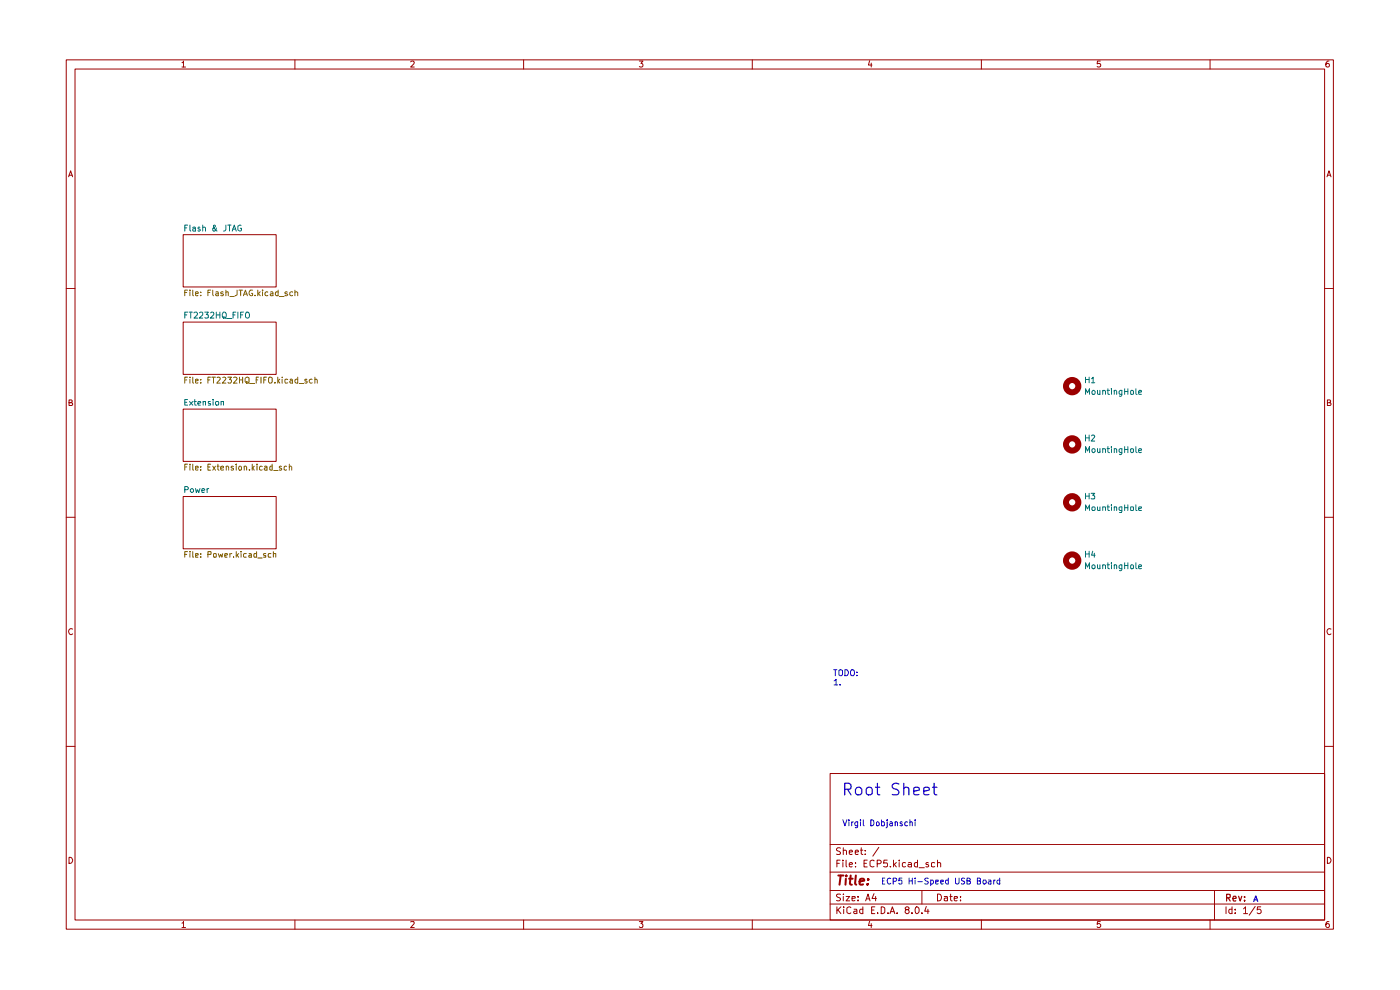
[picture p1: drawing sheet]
<svg xmlns="http://www.w3.org/2000/svg" width="297mm" height="210mm" viewBox="0 0 297 210" stroke-linecap="round" stroke-linejoin="round" font-family="sans-serif">
<g fill="none" stroke="#9b0000" stroke-width=".21">
<path d="M14.1 12.7h268.8v184.4h-268.8zM15.9 14.6h265.1v180.6h-265.1zM38.6 13.3h.2l.1-.3v1.2M38.6 14.2h.8M62.6 12.7v1.9M87.1 13.1l.5-.1 .3 .2-.1 .3-.7 .7h.8M111.1 12.7v1.9M135.6 13h.8l-.4 .5h.3v.6h-.7M159.6 12.7v1.9M184.5 12.9l-.3 .9h.8M184.8 13.4v.8M208.2 12.7v1.9"/>
<path d="M233.4 13h-.6l-.1 .5h.7v.6h-.7M256.7 12.7v1.9M281.9 13a.71 .71 0 0 0-.6 .4 .71 .71 0 0 0 .2 .8l.4-.1 .1-.4-.2-.2h-.3l-.2 .2M14.6 37.5l.4-1.3 .4 1.3M14.6 37.2h.7M281.5 37.5l.4-1.3 .5 1.3M281.6 37.2h.7M14.1 61.2h1.8M281 61.2h1.9M14.6 85.4h.5l.2-.2-.1-.4h-.6v1.2h.6l.2-.4-.3-.2M281.6 85.4h.4l.3-.2-.2-.4h-.5v1.2h.6l.2-.4-.4-.2M14.1 109.7h1.8"/>
<path d="M281 109.7h1.9M15.4 133.4a.59 .59 0 0 0-.8 .5 .59 .59 0 0 0 .7 .6l.1-.1M282.4 133.4a.59 .59 0 0 0-.9 .5 .59 .59 0 0 0 .8 .6l.1-.1M14.1 158.3h1.8M281 158.3h1.9M176.1 164.1h104.9v31.1h-104.9zM176.1 179.2h104.9M178.3 179.9l-.6-.1-.2 .3v.3l.8 .4-.1 .4h-.7M178.9 179.8v1.5M182.7 179.8v1.3l.3 .2M186.4 179.7l-1.2 1.9M14.6 181.9a.65 .65 0 0 1 .8 .6 .65 .65 0 0 1-.8 .6z"/>
<path d="M38.6 195.8l.3-.3v1.3M38.6 196.8h.8M62.6 195.2v1.9M87.1 195.6l.7-.1 .1 .2-.8 1.1h.8M111.1 195.2v1.9M135.6 195.5h.8l-.4 .4 .4 .3-.1 .5-.5 .1-.2-.2M159.6 195.2v1.9M176.1 191.8h104.9M176.1 188.9h104.9M176.1 185h104.9M177.5 192.4v1.4M177.5 183.1h.6"/>
<path d="M177.7 193l.7 .8M178.2 182.5h-.7v1.4M178.3 189.7h-.8v.4l.7 .4 .1 .3-.2 .3-.6-.1M178.4 192.4l-.9 .8M178.8 182.5v.1M178.8 183v.9M178.9 189.7h.1M178.9 180.4l.4-.1 .3 .2v.8M178.9 190.2v.9M179 192.4v.1M179 192.9v.9M179.5 190.2h.8l-.8 .9h.8"/>
<path d="M179.5 182.5v1.2l.2 .2M180.2 183.4l.6-.1-.1-.3-.5 .1v.6l.2 .2 .4-.1M180.2 180.8l.6-.1-.1-.4-.5 .2v.6l.2 .2 .4-.1M180.5 192.5l-.4-.1-.4 .3v.9l.4 .2 .4-.2M180.8 190.6l.6-.1v-.3h-.6v.8h.6M181.2 192.9h.5l.1 .9M181.4 180.8l.7-.1-.2-.4h-.3l-.2 .2v.6l.2 .2 .4-.1M181.5 183.8v.1M181.5 183v.1M181.8 193.2l-.6 .1-.1 .2 .2 .3 .5-.1M182 190.9v.2M182 190.2v.1"/>
<path d="M182.5 180.3h.5M183 192.9h-.5l-.1 .6a.45 .45 0 0 0 .6 .2M183 192.4v1.4M183.3 183.1h.5M183.6 181.2v.1M183.6 180.4v.1M183.6 191.1l.5-1.4 .5 1.4M183.8 190.7h.7M184 182.5h-.7v1.4h.7M184.5 195.4l-.3 .9h.8M184.8 195.9v.9M184.9 193h.5"/>
<path d="M185.4 189.6l-.4 1h.9M185.4 182.6l-.4-.1-.4 .3 .1 .9 .3 .2 .4-.1M185.6 192.4h-.7v1.4h.7M185.8 190.2v.9M186.1 183.2l.7-.1 .1-.4-.3-.2h-.5v1.4M186.2 193.6v.2M186.9 192.4h.4l.4 .3v.8l-.4 .3h-.4zM188.2 182.5h-.7l-.1 .6 .7-.1 .2 .3-.1 .5h-.8M188.4 193.6v.2M188.8 193.8l.5-1.4 .5 1.4M188.9 183.8v.1M189 193.4h.7"/>
<path d="M189.6 182.5v1.4M189.7 183.4l.5 .5M190.2 183l-.6 .5M190.3 193.6v.2M190.8 182.5v.1M190.8 183v.9M192.1 183h-.4l-.3 .2 .1 .6h.6M192.3 193l-.3-.3 .3-.3h.3l.3 .2-.1 .3-.7 .2-.1 .4 .3 .3h.3l.3-.3-.3-.5M192.7 183h.4l.3 .1v.8M193.4 183.3l-.7 .1-.1 .2 .3 .3 .5-.1M193.5 193.6v.2M194.2 192.5l.3-.1a.75 .75 0 0 1 .5 .7 .75 .75 0 0 1-.5 .7l-.3-.2-.1-.3z"/>
<path d="M194.6 183h-.4l-.2 .2 .1 .6h.5M194.6 182.5v1.4M195 184.1h1.1M195.6 193.6v.2M195.6 188.9v2.9M196.5 192.3l-.3 1h.9M196.8 192.9v.9M196.9 183h-.3l-.2 .2 .1 .2h.3l.2 .3-.2 .2-.4-.1M198.3 183h-.7v.8h.7M198.9 189.7a.73 .73 0 0 1 .8 .7 .73 .73 0 0 1-.8 .7zM198.9 183h.4l.3 .1v.8M198.9 182.5v1.4"/>
<path d="M200.3 190.2h.6l.1 .9M201 190.5l-.7 .1v.4h.7M201.5 190.2h.5M201.7 189.7v1.2l.3 .2M202.4 190.6l.7-.1-.1-.3h-.5l-.1 .1v.6l.2 .2 .4-.1M203.8 190.9v.2M203.8 190.2v.1M208.2 195.2v1.9M233.4 195.5h-.6l-.1 .6 .2-.2h.4l.2 .3v.3l-.2 .3h-.4l-.2-.2M256.7 195.2v1.9M257.6 188.9v6.3M260.1 192.4v1.4"/>
<path d="M261.4 192.9h-.5l-.2 .2v.4l.2 .3 .5-.1M261.4 192.4v1.4M262 193.6v.2M262 192.9v.1M263.8 192.8l.4-.4v1.4M263.8 193.8h.9M266.3 192.3l-1.3 1.8M267.5 192.4h-.7l-.1 .6 .6-.1 .2 .3v.3l-.2 .3-.6-.2M281.6 181.9a.65 .65 0 0 1 .8 .6 .65 .65 0 0 1-.8 .6zM281.9 195.5h-.4l-.2 .5v.5l.2 .3 .4-.1v-.7l-.4-.1-.2 .3"/>
</g>
<path d="M260.2 190.5l.7-.1 .1-.6-.8-.1v1.4M260.6 190.5l.4 .6M261.6 190.6l.7-.1-.2-.4-.4 .1-.1 .7 .1 .2 .5-.1M262.8 190.1l.3 1 .3-1M264 191v.1M264 190.2v.2" fill="none" stroke="#9b0000" stroke-width=".25"/>
<path d="M177.8 185.7h1.1M178.3 185.7l-.2 2M179.4 186.4v1.3M179.5 185.7v.2M180.1 186.4h.8M180.5 185.7l-.2 1.7 .4 .3M181.6 185.7l-.2 1.7 .2 .3M182.3 187l1-.2v-.3a.6 .6 0 0 0-.9 .1v1h.7M184.1 187.5l-.1 .2-.1-.1 .2-.1-.1 .2M184.2 186.5v.1" fill="none" stroke="#9b0000" stroke-width=".42"/>
<g fill="#fff">
<path d="M38.9 105.3h19.7v11.1h-19.7z"/>
<path d="M38.9 68.3h19.7v11.1h-19.7z"/>
<path d="M38.9 86.8h19.7v11.1h-19.7z"/>
<path d="M38.9 49.8h19.7v11.1h-19.7z"/>
</g>
<path d="M38.9 49.8h19.7v11.1h-19.7zM38.9 68.3h19.7v11.1h-19.7zM38.9 86.8h19.7v11.1h-19.7zM38.9 105.3h19.7v11.1h-19.7z" fill="none" stroke="#9b0000" stroke-width=".21"/>
<g fill="none" stroke="#9b0000" stroke-width="1.3">
<circle cx="227.5" cy="94.3" r="1.31"/>
<circle cx="227.5" cy="81.9" r="1.31"/>
<circle cx="227.5" cy="118.9" r="1.31"/>
<circle cx="227.5" cy="106.5" r="1.31"/>
</g>
<g fill="none" stroke="#1900cf" stroke-width=".21">
<path d="M176.9 142.1h.6M177 144.4l.4-.3v1.2M177 145.3h.7M177.2 142.1v1.2M178 142.2l.2-.1 .5 .1v1l-.2 .1-.5-.1zM178.2 145.2v.1M179.2 142.1a.65 .65 0 0 1 .8 .6 .65 .65 0 0 1-.8 .6zM180.5 142.2l.5-.1a.86 .86 0 0 1 0 1.2 .46 .46 0 0 1-.6-.4zM181.8 143.3h.1M181.8 142.6v.1M178.8 173.9l.4 1.3 .5-1.3M180.1 173.9v.2"/>
<path d="M180.1 174.3v.9M180.7 174.3v.9M181 174.3l-.3 .3M181.9 174.3v1l-.2 .3-.3-.1M181.9 174.4l-.3-.1-.2 .3v.5h.5M182.5 173.9v.2M182.5 174.3v.9M183.1 173.9v1.1l.2 .2M184.7 173.9a.64 .64 0 0 1 .7 .6 .64 .64 0 0 1-.7 .7zM185.9 174.5l.2-.2 .3 .1v.7h-.5zM187 174.4l.4-.1 .2 .2v.6h-.6M187 173.9v1.3"/>
<path d="M188.2 174.3v1.1l-.2 .2M188.2 173.9v.2M188.8 174.4l.3-.1 .2 .2v.7M189.3 174.7h-.4l-.2 .1 .2 .4 .4-.1M189.9 174.5l.2-.2 .3 .2v.7M189.9 174.3v.9M191.4 174.4l-.3-.1-.2 .2 .2 .2 .3 .1v.3h-.5M192.5 174.4l-.3-.1-.3 .3 .1 .5h.5M193 174.5l.2-.2 .3 .1v.8M193 173.9v1.3M194.1 173.9v.2M194.1 174.3v.9"/>
<path d="M187.2 186.9h.3M187.7 186.3h-.5v1.2h.5M189 186.3h-.3a.6 .6 0 0 0-.5 .6 .6 .6 0 0 0 .7 .5h.1M189.5 186.9h.5l.2-.2v-.4h-.7v1.2M191.3 186.3h-.5l-.1 .6 .1-.2h.4l.1 .2v.5l-.1 .1h-.4l-.1-.1M192.9 186.9h.6M192.9 186.3v1.2M193.5 186.3v1.2M194.1 186.3h.1M194.1 186.7v.8M194.7 187h1M196.9 186.3h-.6l-.1 .3 .6 .3 .1 .4-.2 .2-.5-.1"/>
<path d="M197.4 187.4l.4 .1 .2-.2-.1-.6h-.5v1.2M198.5 187.1l.5-.2v-.2h-.5v.2v.5h.5M199.6 187.1l.5-.2v-.2h-.5v.2v.5h.5M201.2 186.7h-.5l-.1 .2v.4l.2 .2 .4-.1M201.2 186.3v1.2M202.7 186.3v1l.2 .2h.3l.3-.2v-1M204.6 186.3h-.6v.5l.6 .1v.4l-.2 .2-.4-.1M205.1 186.9l.6-.1v-.5h-.6v1.2h.6l.2-.4-.3-.2M207.3 186.9h.5l.2-.3-.1-.3h-.6v1.2h.6l.1-.1v-.5h-.2M208.6 186.7h.4l.2 .2v.4l-.2 .2-.5-.2zM209.7 186.7h.4l.1 .8M210.2 186.9l-.6 .3 .2 .3 .4-.1"/>
<path d="M210.8 186.7v.8M211.2 186.7h-.3l-.1 .2M212.1 186.7h-.4l-.2 .2v.4l.2 .2 .4-.1M212.1 186.3v1.2"/>
</g>
<g fill="none" stroke="#1900cf" stroke-width=".25">
<path d="M179.2 167.4h.9l.4-.1v-.3a.67 .67 0 0 0-.4-.8h-.9v2.4M179.8 167.4l.7 1.2M181.7 167.1a.78 .78 0 0 1 1.1 .3v.8a.74 .74 0 0 1-.6 .4 .74 .74 0 0 1-.7-.4v-.8zM183.9 167.3l.3-.3h.4l.4 .3v1.1l-.4 .2-.7-.2zM185.7 167h.9M186.1 166.2v2.1l.1 .2 .4 .1M190.7 166.3a.9 .9 0 0 0-1.4 .4 .57 .57 0 0 0 .5 .6 .87 .87 0 0 1 .9 .9l-.2 .2a1.21 1.21 0 0 1-1.2 .1M191.7 167.3a.63 .63 0 0 1 1.1 0v1.3M191.7 166.2v2.4M193.8 167.8l1.2-.2-.1-.5-.7-.1-.3 .1-.1 .2 .1 1.2h1M196 167.8l1.1-.2v-.5l-.8-.1-.3 .1v.2v1.2h1.1M197.8 167h1"/>
<path d="M198.2 166.2v2.1l.1 .2 .5 .1M266 191.2l.4-1.2 .4 1.2M266.1 190.9h.6"/>
</g>
<g fill="none" stroke="#007270" stroke-width=".21">
<path d="M39.2 48.3h.4M39.8 47.7h-.6v1.3M40.3 47.7v1.1l.2 .2M40.9 48.3l.4-.1 .2 .1v.7M41.5 48.4l-.6 .2v.3h.6M42.4 48.3l-.2-.1-.2 .2 .4 .2 .1 .2-.2 .2-.3-.1M43 48.3l.4-.1 .2 .1v.7M43 47.7v1.3M45.9 48.3a.59 .59 0 0 1-.6 .7l-.2-.2a.82 .82 0 0 1 .6-.8l-.2-.3-.2 .1v.5l.8 .7M47.9 47.7l-.1 1.1-.4 .2M48.3 47.7h.7M48.7 47.7v1.3"/>
<path d="M49.3 49l.4-1.3 .4 1.3M49.4 48.6h.6M51.1 47.8l-.2-.1-.4 .3v.7l.4 .3 .3-.2v-.4h-.2M39.2 66.8h.4M39.8 66.2h-.6v1.3M40.1 66.2h.7M40.5 66.2v1.3M41.1 66.4l.2-.2h.4l.2 .3-.1 .3-.7 .7h.8M42.3 66.4l.2-.2h.3l.2 .2v.4l-.8 .7h.8M43.4 66.2h.8l-.4 .5 .4 .1v.6h-.8M44.7 66.4l.4-.2 .3 .4-.8 .9h.8M45.9 66.8h.7"/>
<path d="M45.9 66.2v1.3M46.6 66.2v1.3M47.4 67.2l.6 .4M47.4 66.2h.3a.73 .73 0 0 1 0 1.3h-.3a.86 .86 0 0 1 0-1.3zM48.2 67.6h1M49.4 66.8h.5M50 66.2h-.6v1.3M50.5 66.2v1.3M51.1 66.8h.4M51.6 66.2h-.5v1.3M52.2 66.3l.4-.1a.73 .73 0 0 1 0 1.3l-.4-.1a.87 .87 0 0 1 0-1.1zM39.2 85.3h.4"/>
<path d="M39.8 84.7h-.6v1.2h.6M40.2 85.2l.7 .7M40.9 85.2l-.7 .7M41.1 85.2h.6M41.3 84.7v1.1l.1 .1h.3M42 85.6l.6-.2-.1-.2h-.4l-.1 .1 .1 .6h.4M43.1 85.3l.5-.1v.7M43.1 85.2v.7M44.6 85.2h-.4v.3l.4 .1 .1 .2-.1 .1h-.4M45.2 84.7v.1M45.2 85.2v.7M45.7 85.3l.2-.1h.4v.7h-.4l-.2-.1z"/>
<path d="M46.9 85.3l.5-.1v.7M46.9 85.2v.7M230.3 83.6v-1.1l.4 .8 .4-.8v1.1M230.3 96v-1.3l.4 1 .4-1v1.3M230.3 80v1.2M230.3 92.3v1.3M230.3 80.5h.8M230.3 92.9h.8M231.1 80v1.2M231.1 92.3v1.3M231.6 80.3l.3-.3v1.2M231.6 92.5l.4-.2 .2 .3-.7 1h.7"/>
<path d="M231.6 81.2h.6M231.6 83.1l.5-.3 .2 .3-.1 .5h-.4zM231.7 95.2h.4l.2 .2v.4l-.2 .2-.5-.2zM232.8 82.8l.1 .8h.4M232.8 95.2v.6l.2 .2 .3-.2M233.3 82.8v.8M233.3 95.2v.8M233.9 83l.2-.2 .3 .1 .1 .7M233.9 95.2h.4l.2 .1v.7M233.9 82.8v.8M233.9 95.2v.8M234.9 82.8h.5"/>
<path d="M234.9 95.2h.5M235 82.5v1l.1 .1h.3M235 94.7v1.1l.4 .2M235.8 82.5h.1M235.8 94.7v.2M235.8 82.8v.8M235.8 95.2v.8M236.4 83l.2-.2 .2 .1 .1 .7M236.4 95.2h.3l.2 .1v.7M236.4 82.8v.8M236.4 95.2v.8M238 82.8v1l-.3 .3-.2-.1"/>
<path d="M238 82.9l-.3-.1-.3 .3 .1 .5h.5M238 95.2v1l-.3 .2-.2-.1M238 95.2h-.3l-.3 .2v.4l.3 .2 .3-.1M238.6 82.5v1.1M238.6 94.7v1.3M238.6 83.1h.7M238.6 95.3h.7M239.3 82.5v1.1M239.3 94.7v1.3M239.9 83l.1-.2 .4 .2v.6h-.5zM239.9 95.2h.5v.7l-.4 .1-.1-.2zM241 82.5v1l.2 .1"/>
<path d="M241 94.7v1.1l.2 .2M241.6 83.2l.5-.1v-.2l-.4-.1-.1 .3v.5h.5M241.6 95.6l.5-.1v-.3h-.4l-.1 .1v.5l.1 .2 .4-.1M39.2 103.9l.7-.1 .1-.3-.3-.3h-.5v1.3M40.4 103.9l.4-.3 .3 .3v.3l-.5 .3-.2-.3zM41.5 103.6l.2 .9 .2-.6 .3 .6 .2-.9M42.8 104.1l.6-.1-.1-.3h-.5v.7h.5M43.9 103.6v.9M44.3 103.6l-.4 .3M230.3 108.3v-1.2l.4 .8 .4-.8v1.2M230.3 104.6v1.2M230.3 116.9v1.3"/>
<path d="M230.3 117.5h.8M230.3 105.2h.8M231.1 104.6v1.2M231.1 116.9v1.3M231.5 104.6h.7l-.4 .5 .4 .2v.5l-.7-.1M231.6 107.7l.2-.2h.4l.1 .2v.4l-.1 .2h-.4l-.2-.2zM231.8 116.9l-.2 .9h.7M232.2 117.3v.9M232.8 119.8v.7l.2 .1h.3M232.8 107.5l.1 .8 .4-.1M233.3 107.5v.8M233.3 119.8v.8"/>
<path d="M233.9 120l.2-.2 .4 .2v.6M233.9 107.6l.5-.1 .1 .8M233.9 107.5v.8M233.9 119.8v.8M234.9 119.8h.5M234.9 107.5h.5M235 119.4v1.1l.4 .1M235 107.1v1l.1 .2h.3M235.8 119.4v.1M235.8 107.1v.1M235.8 107.5v.8M235.8 119.8v.8"/>
<path d="M236.4 120l.2-.2 .3 .2v.6M236.4 107.6l.4-.1 .1 .8M236.4 107.5v.8M236.4 119.8v.8M238 119.8v1l-.3 .3-.2-.1M238 119.9l-.3-.1-.3 .3 .1 .5h.5M238 108.3h-.4l-.2-.2v-.4l.2-.2h.4v1l-.1 .2h-.4M238.6 107.1v1.2M238.6 119.4v1.2M238.6 120h.7M238.6 107.7h.7M239.3 107.1v1.2"/>
<path d="M239.3 119.4v1.2M239.9 120l.1-.2 .4 .2v.6h-.5zM239.9 107.6h.5v.7l-.5-.1zM241 119.4v1.1l.2 .1M241 107.1v1l.2 .2M241.6 107.9l.5-.1v-.3h-.5v.2v.6h.5M230.3 120.6v-1.2l.4 .9 .4-.9v1.2M231.6 120.1l.5-.3 .2 .3-.1 .5h-.5zM241.6 120.2l.5-.1v-.2l-.4-.1-.1 .2v.5l.1 .1h.4"/>
</g>
<g fill="none" stroke="#806000" stroke-width=".21">
<path d="M39.2 62.1h.4M39.8 61.5h-.6v1.2M40.3 61.5v.1M40.3 61.9v.8M40.9 61.5v1.2h.2M41.5 62.3l.6-.1-.2-.3-.4 .1v.7h.5M42.6 62.7h.1M42.6 62v.1M44.1 62.1h.4M44.7 61.5h-.6v1.2M45.1 61.5v1.1l.2 .1M45.8 62h.5v.7"/>
<path d="M46.3 62.2l-.5 .1-.1 .2 .2 .2h.4M47.3 62l-.2-.1-.3 .2 .1 .2h.3l.2 .3-.2 .1h-.4M47.9 62.1l.2-.2 .3 .1v.7M47.9 61.5v1.2M48.8 62.9h.9M50.3 61.5v1.1l-.4 .1M50.7 61.5h.8M51.1 61.5v1.2M51.6 62.7l.5-1.2 .4 1.2M51.8 62.4h.6M53.6 61.5h-.5a.61 .61 0 0 0-.2 .8 .61 .61 0 0 0 .7 .4v-.5h-.3M54.1 62.7h.1"/>
<path d="M54.7 61.5v1.2M54.9 62.3l.3 .4M55.2 61.9l-.5 .5M55.7 61.5v.1M55.7 61.9v.8M56.8 62l-.3-.1-.3 .2 .1 .6h.5M57.4 62l.3-.1 .2 .2v.6M57.9 62.2l-.5 .1-.1 .2 .2 .2h.4M59 62l-.3-.1-.3 .2 .1 .6h.5M59 61.5v1.2M59.3 62.9h1M61 62l-.4-.1-.2 .2 .6 .5-.2 .1h-.4"/>
<path d="M62.1 62l-.4-.1-.2 .2v.6h.6M62.6 62.1l.1-.2 .5 .2v.6M62.6 61.5v1.2M39.2 80.6h.4M39.2 99.1h.4M39.8 80h-.6v1.3M39.8 98.5h-.6v1.2M40.3 80v.1M40.3 98.5v.1M40.3 80.4v.9M40.3 98.9v.8M40.9 80v1.2l.2 .1"/>
<path d="M40.9 98.5v1.1l.2 .1M41.5 80.9l.6-.2-.2-.3-.4 .1v.7h.5M41.5 99.3l.6-.1-.2-.3-.4 .1v.6h.5M42.6 81.1v.2M42.6 80.5v.1M42.6 99.6v.1M42.6 99v.1M44.1 80.6h.4M44.1 99.1h.4M44.7 80h-.6v1.3M44.7 98.5h-.6v1.2h.6M45 80h.7"/>
<path d="M45.1 98.9l.6 .8M45.3 80v1.3M45.7 98.9l-.6 .8M46.1 80.1l.4-.1 .2 .3-.7 1h.7M46.1 98.9h.4M46.2 98.5v1.1l.3 .1M46.8 99.3l.6-.1v-.2l-.3-.1-.3 .2v.5l.3 .1 .3-.1M47.2 80.1l.5-.1 .2 .3-.7 1h.7M48 99.1l.2-.2 .3 .2v.6M48 98.9v.8M48.3 80h.8l-.4 .5 .4 .2v.3l-.3 .3h-.3l-.2-.2M49.5 80.1l.5-.1 .3 .3-.8 1h.8"/>
<path d="M49.5 99l-.3-.1-.2 .2 .2 .2 .3 .1v.2h-.5M50.1 98.5v.1M50.1 98.9v.8M50.7 99l.4-.1 .1 .2v.5h-.5zM50.8 80.6h.7M50.8 80v1.3M51.5 80v1.3M51.8 99.1l.2-.2 .3 .2v.6M51.8 98.9v.8M52.1 80.2l.2-.2 .5 .2v.8l-.2 .3h-.3a.79 .79 0 0 1-.2-1.1zM52.2 80.9l.7 .5M52.9 99.6v.1"/>
<path d="M53.1 81.4h.9M53.5 98.5v1.2M53.6 99.2l.3 .5M53.9 98.9l-.4 .5M54.4 80.6h.3M54.5 98.5v.1M54.5 98.9v.8M54.9 80h-.5v1.3M55.4 80v1.3M55.6 99h-.5l-.1 .5a.36 .36 0 0 0 .6 .1M56 80.6h.4M56.1 99h.5v.7"/>
<path d="M56.6 80h-.6v1.3M56.6 99.2h-.4l-.2 .2 .2 .3 .4-.1M57 80.2l.2-.2 .5 .2v.8l-.2 .3h-.3l-.2-.3zM57.7 99l-.3-.1-.2 .2v.5h.5M57.7 98.5v1.2M58.1 99.8h.9M58.3 81.1v.2M58.9 80v1.3M59 80.8l.3 .5M59.3 80.4l-.4 .5M59.7 99h-.4v.2l.3 .1 .2 .3-.2 .1-.3-.1M59.9 80v.1"/>
<path d="M59.9 80.4v.9M60.8 99l-.4-.1-.1 .2v.5h.5M61 80.5h-.6v.6l.2 .2 .4-.1M61.4 99.1l.1-.2 .4 .2v.6M61.4 98.5v1.2M61.5 80.5l.4-.1 .2 .2v.7M62.1 80.7l-.6 .2 .1 .4 .5-.1M63.2 80.5l-.4-.1-.2 .3v.3l.2 .3 .4-.1M63.2 80v1.3M63.5 81.4h.9M65.1 80.5h-.4v.3l.4 .1 .1 .1-.2 .3-.3-.1M66.2 80.5l-.3-.1-.3 .3v.3l.3 .3 .3-.1"/>
<path d="M66.8 80.5l.3-.1 .2 .2v.7M66.8 80v1.3M39.2 117.6h.4M39.8 117h-.6v1.2M40.3 117v.1M40.3 117.4v.8M40.9 117v1.2h.2M41.5 117.9l.6-.2-.1-.3h-.5v.8h.5M42.6 118.1v.1M42.6 117.4v.2M44.1 117.6h.6l.1-.5-.7-.1v1.2M45.3 117.5h.6l-.1 .7-.5-.1z"/>
<path d="M46.3 117.4l.3 .8 .2-.6 .3 .6 .1-.8M47.7 117.9l.6-.2-.1-.3h-.5v.2v.6h.5M48.8 117.4v.8M49.2 117.4l-.4 .2M49.5 118.1v.1M50.1 117v1.2M50.3 117.8l.3 .4M50.6 117.4l-.5 .5M51.1 117v.1M51.1 117.4v.8M52.2 117.4h-.4l-.2 .2v.4l.2 .2h.4M52.8 117.4h.5v.2v.6h-.5l-.1-.3 .6-.2"/>
<path d="M54.4 117v1.2h-.5v-.8h.5M54.7 118.4h.9M56.4 117.4h-.4l-.1 .2 .1 .3h.4v.3h-.5M57.5 117.4h-.5l-.1 .2 .1 .6h.5M58 117.5l.5-.1v.8M58 117v1.2"/>
</g>
</svg>
